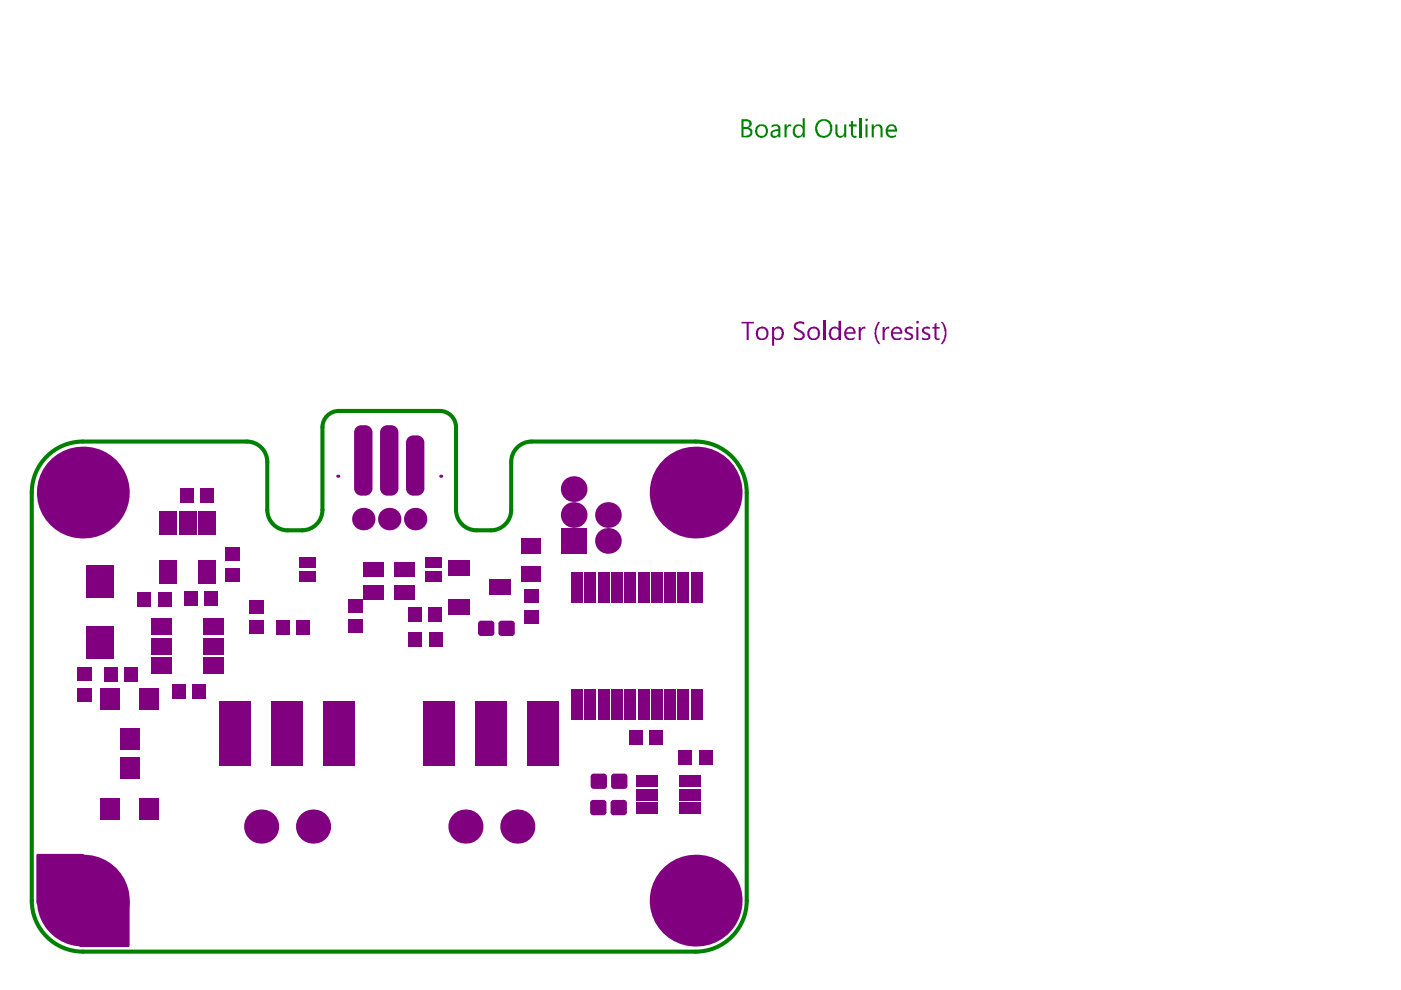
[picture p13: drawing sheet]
<svg xmlns="http://www.w3.org/2000/svg" width="297mm" height="210mm" viewBox="0 0 297 210" stroke-linecap="round" stroke-linejoin="round" font-family="sans-serif">
<path d="M17.5 93.6h34.8M56.7 97.9v10.2M68.4 90.6v17.5M71.8 87.1h21.4M96.7 90.6v17.5M108.4 97.9v10.2M112.7 93.6h34.8M6.7 104.4v86.6M61 112.4h3.2M101 112.4h3.1M158.3 104.5v86.5M17.6 201.8h129.9" fill="none" stroke="#008000" stroke-width=".87"/>
<g fill="#008000">
<path d="M166.3 26.4h.5v.5l.1-.1a.62 .62 0 0 1 .9-.4v.4h-.1a.31 .31 0 0 0-.4-.1 .31 .31 0 0 0-.2 .2l-.2 .1-.1 .4v1.7h-.5z"/>
<path d="M177.1 26.4h.5v1.6a.68 .68 0 0 0 .5 .8 .68 .68 0 0 0 .8-.4l.1-2h.4v2.7h-.4v-.4l-.1 .1a.89 .89 0 0 1-1 .4 .89 .89 0 0 1-.7-.7h-.1z"/>
<path d="M180.4 25.7l.5-.1v.8h.7v.4h-.7v1.8l.1 .2h.6v.3a.83 .83 0 0 1-1.2-.7v-1.6h-.4v-.4h.4z"/>
<path d="M157.6 25.7v1.2h.5a.62 .62 0 0 0 .8-.5 .62 .62 0 0 0-.7-.7zM157.6 27.4v1.4h.7v-.1a.59 .59 0 0 0 .8-.3l-.1-.8-.4-.2zM157.2 25.3h1.1a.94 .94 0 0 1 1 .6 .94 .94 0 0 1-.4 1.1l-.2 .1a.86 .86 0 0 1 .8 1.3l-.3 .5-.5 .2h-1.5z"/>
<path d="M160.7 27l-.1 .4a1.04 1.04 0 0 0 .2 1.1 1.04 1.04 0 0 0 1.1 .3 1.33 1.33 0 0 0 0-2l-.7-.1zM160.3 26.9a1.42 1.42 0 0 1 2-.3 1.42 1.42 0 0 1 .3 2 1.42 1.42 0 0 1-2 .3 1.54 1.54 0 0 1-.4-1.6z"/>
<path d="M163.8 28.1a.58 .58 0 0 0 .3 .7 .58 .58 0 0 0 .7-.1v-.1a.57 .57 0 0 0 .2-.8h-.6zM163.6 26.6a1.1 1.1 0 0 1 1.2-.2 1.1 1.1 0 0 1 .7 1v1.7h-.5v-.4a.86 .86 0 0 1-1.2 .4 .86 .86 0 0 1-.3-1.2l.4-.3 1.1-.2v-.3a.59 .59 0 0 0-1-.3l-.4 .2z"/>
<path d="M168.3 26.8a1.21 1.21 0 0 1 1.9 0v-1.7h.4v4h-.4v-.4a1.22 1.22 0 0 1-1.6 .3 1.22 1.22 0 0 1-.5-1.5zM168.6 27a1.65 1.65 0 0 0 .3 1.7 .88 .88 0 0 0 1.3-.8v-.4a.77 .77 0 0 0-.6-.8 .77 .77 0 0 0-.8 .3z"/>
<path d="M173.5 26.3a2.12 2.12 0 0 0 .5 2.4 1.44 1.44 0 0 0 2-1.6 1.38 1.38 0 0 0-.9-1.4 1.38 1.38 0 0 0-1.6 .6zM173.4 25.7a1.89 1.89 0 0 1 2.2-.2 1.89 1.89 0 0 1 .9 2.1 1.84 1.84 0 0 1-2.2 1.6 1.84 1.84 0 0 1-1.5-2.2l.1-.6z"/>
</g>
<path d="M182.4 25.1v4" fill="none" stroke="#008000" stroke-width=".44"/>
<g fill="#008000">
<path d="M184.8 26.4h.5v.4a1.02 1.02 0 0 1 1-.4 1.02 1.02 0 0 1 .8 .9v1.8h-.4v-1.5a.68 .68 0 0 0-.5-.9 .68 .68 0 0 0-.8 .7h-.1v1.7h-.5z"/>
<path d="M183.5 25.2a.32 .32 0 0 1 .4 0 .32 .32 0 0 1 0 .4 .32 .32 0 0 1-.4 0 .32 .32 0 0 1 0-.4zM183.5 26.4h.4v2.7h-.4z"/>
<path d="M188.4 26.9l-.2 .6h1.6l-.1-.2a.61 .61 0 0 0-.5-.6 .61 .61 0 0 0-.6 .2zM188.1 26.7a1.2 1.2 0 0 1 1.4-.3 1.2 1.2 0 0 1 .7 1.2v.3h-2v.1a1.06 1.06 0 0 0 1.8 .6v.3a1.33 1.33 0 0 1-1.6 .2 1.33 1.33 0 0 1-.6-1.5z"/>
</g>
<path d="M17.6 93.6a10.8 10.8 0 0 0-10.9 10.8M52.3 93.6a4.3 4.3 0 0 1 4.4 4.3M71.8 87.1a3.5 3.5 0 0 0-3.4 3.5M93.2 87.1a3.5 3.5 0 0 1 3.5 3.5M112.7 93.6a4.3 4.3 0 0 0-4.3 4.3M147.5 93.6a10.8 10.8 0 0 1 10.8 10.8M56.7 108.1a4.3 4.3 0 0 0 4.3 4.3M68.4 108.1a4.3 4.3 0 0 1-4.4 4.3M96.7 108.1a4.3 4.3 0 0 0 4.3 4.3M108.4 108.1a4.3 4.3 0 0 1-4.3 4.3M6.7 191a10.8 10.8 0 0 0 10.9 10.8M158.3 191a10.8 10.8 0 0 1-10.8 10.8" fill="none" stroke="#008000" stroke-width=".87"/>
<g fill="#800080">
<path d="M7.8 181.1h9.8l9.8 9.7v9.9h-10.5l-9.2-9.2z"/>
<path d="M157.2 68.2h2.6v.4h-1.1v3.5h-.4v-3.5h-1.1z"/>
<path d="M168.5 68.5h.1a2.08 2.08 0 0 1 1.9-.3v.6a1.32 1.32 0 0 0-1.7 .2l.1 .6 1 .5a1.05 1.05 0 0 1 .7 1.4 1.05 1.05 0 0 1-1.4 .6l-.9-.1v-.6h.1a1.2 1.2 0 0 0 1.8-.1v-.1a1.23 1.23 0 0 0-1-.9v-.1a1.02 1.02 0 0 1-.7-1.6z"/>
<path d="M160.8 70a1.26 1.26 0 0 0 .6 1.8h.1a1.05 1.05 0 0 0 1-1.5 1.06 1.06 0 0 0-1.3-.6zM160.5 69.7a1.47 1.47 0 0 1 2.3 .2 1.48 1.48 0 0 1-.2 1.7 1.48 1.48 0 0 1-1.7 .4l-.2-.1a1.74 1.74 0 0 1-.3-1.9z"/>
<path d="M163.7 69.3h.4v.5a1.05 1.05 0 0 1 1.2-.5 1.05 1.05 0 0 1 .8 1 1.29 1.29 0 0 1-1.3 1.8l-.4-.1-.3-.4v1.7h-.4zM164.2 69.9l-.1 1.1a.78 .78 0 0 0 .9 .8 .78 .78 0 0 0 .7-1l.1-.1-.1-.3a.77 .77 0 0 0-.4-.7 .77 .77 0 0 0-.8 .1z"/>
<path d="M171.7 70a1.19 1.19 0 0 0 .6 1.8h.1a1.13 1.13 0 0 0 1-.9 1.13 1.13 0 0 0-.5-1.2h-.7zM171.4 69.8a1.39 1.39 0 0 1 2.4 .3v.1a1.41 1.41 0 0 1-.8 1.8 1.41 1.41 0 0 1-1.8-.8v-1z"/>
</g>
<path d="M174.8 68v4.1" fill="none" stroke="#800080" stroke-width=".44"/>
<g fill="#800080">
<path d="M182.1 69.3h.4v.6a.55 .55 0 0 1 .6-.6l.3-.1 .1 .6a.73 .73 0 0 0-.8 .1 .73 .73 0 0 0-.2 .8v1.4h-.4z"/>
<path d="M186 68.5l.2-.3h.5l-.2 .2v.2a3.5 3.5 0 0 0 .2 4.4h-.5l-.1-.3a3.8 3.8 0 0 1-.1-4.1z"/>
<path d="M187.1 69.3h.5v.6l.2-.4 .6-.3 .2 .6a.56 .56 0 0 0-.7 0 .56 .56 0 0 0-.2 .5l-.1 1.8h-.5z"/>
<path d="M191.9 69.7a1.4 1.4 0 0 1 1.6-.4v.5h-.2a.58 .58 0 0 0-.7-.2 .58 .58 0 0 0-.3 .7l.2 .1a1.13 1.13 0 0 1 1.1 1.1 1.46 1.46 0 0 1-1.9 .5v-.5h.2a.94 .94 0 0 0 1.3-.1l-.2-.4a1.43 1.43 0 0 1-1.3-1z"/>
<path d="M195.7 69.5l.6-.3 .8 .1v.5l-.4-.1a.47 .47 0 0 0-.6 0 .47 .47 0 0 0-.1 .6l.5 .2a.8 .8 0 0 1 .7 1 .8 .8 0 0 1-1.1 .6l-.6-.1v-.5l.4 .3 .8-.2a.38 .38 0 0 0 .1-.4 .38 .38 0 0 0-.4-.2l-.1-.1a.87 .87 0 0 1-.7-1.2z"/>
<path d="M198.1 68.7l.5-.2v.8h.6v.4h-.6v1.5a.4 .4 0 0 0 .1 .6 .4 .4 0 0 0 .5-.2v.5h-.2a.55 .55 0 0 1-.8-.5h-.1v-1.9h-.4v-.4h.4z"/>
<path d="M199.4 68.2h.5l.1 .3a3.9 3.9 0 0 1-.1 4.5h-.5l.4-.5a3.7 3.7 0 0 0-.1-4z"/>
<path d="M175.9 69.8a1.44 1.44 0 0 1 1.5-.5l.4 .4v-1.7h.5v4.1h-.5v-.5a1.09 1.09 0 0 1-1.3 .5 1.09 1.09 0 0 1-.7-1.1l-.1-.5zM176.5 69.8l-.2 .3a1.17 1.17 0 0 0 .6 1.7 .55 .55 0 0 0 .8-.5h.1v-.9a.77 .77 0 0 0-.4-.7 .77 .77 0 0 0-.8 .1z"/>
<path d="M179.5 70l-.1 .4h1.6v-.1a.72 .72 0 0 0-1.1-.5zM179.2 69.8a1.22 1.22 0 0 1 1.4-.4 1.22 1.22 0 0 1 .8 1.1v.3h-2a.99 .99 0 0 0 .5 .9 .99 .99 0 0 0 1.1-.1l.2-.2v.5a1.7 1.7 0 0 1-2-.3 2.04 2.04 0 0 1 0-1.8z"/>
<path d="M189.4 70l-.1 .4h1.6a.72 .72 0 0 0-.4-.7 .72 .72 0 0 0-.8 .1zM189.1 69.8a1.22 1.22 0 0 1 1.4-.4 1.22 1.22 0 0 1 .8 1.1v.3h-2a.99 .99 0 0 0 .5 .9 .99 .99 0 0 0 1.1-.1l.2-.2v.5a1.38 1.38 0 0 1-2.2-.8v-.8z"/>
<path d="M194.2 68.3a.3 .3 0 0 1 .6 0 .3 .3 0 0 1-.6 0zM194.3 69.3h.4v2.8h-.4z"/>
<path d="M128 166.6h.7zM128 166.6h.7a.65 .65 0 0 1-.7 .7z"/>
<path d="M128 164v.7zM128 164a.65 .65 0 0 1 .7 .7h-.7z"/>
<path d="M125.2 164.7h.7zM125.4 164.2l.5-.2v.7h-.7z"/>
<path d="M125.9 166.6v.7zM125.2 166.6h.7v.7a.65 .65 0 0 1-.7-.7z"/>
<path d="M132.4 166.6h.6zM132.4 166.6h.6a.65 .65 0 0 1-.6 .7z"/>
<path d="M132.4 164v.7zM132.4 164a.65 .65 0 0 1 .6 .7h-.6z"/>
<path d="M129.6 164.7h.6zM129.8 164.2l.4-.2v.7h-.6z"/>
<path d="M130.2 166.6v.7zM129.6 166.6h.6v.7a.65 .65 0 0 1-.6-.7z"/>
<path d="M127.9 172.2h.7zM127.9 172.2h.7a.65 .65 0 0 1-.7 .6z"/>
<path d="M127.9 169.6v.7zM127.9 169.6a.65 .65 0 0 1 .7 .7h-.7z"/>
<path d="M125.1 170.3h.7zM125.3 169.8l.5-.2v.7h-.7z"/>
<path d="M125.8 172.2v.6zM125.1 172.2h.7v.6a.65 .65 0 0 1-.7-.6z"/>
<path d="M132.3 172.2h.6zM132.3 172.2h.6a.65 .65 0 0 1-.6 .6z"/>
<path d="M132.3 169.6v.7zM132.3 169.6a.65 .65 0 0 1 .6 .7h-.6z"/>
<path d="M129.5 170.3h.6zM129.6 169.8l.5-.2v.7h-.6z"/>
<path d="M130.1 172.2v.6zM129.5 172.2h.6v.6a.65 .65 0 0 1-.6-.6z"/>
<path d="M101.3 132.3h.7zM101.5 131.8l.5-.2v.7h-.7z"/>
<path d="M102 134.2v.6zM101.3 134.2h.7v.6a.65 .65 0 0 1-.7-.6z"/>
<path d="M104.2 134.2h.6zM104.2 134.2h.6a.65 .65 0 0 1-.6 .6z"/>
<path d="M104.2 131.6v.7zM104.2 131.6a.65 .65 0 0 1 .6 .7h-.6z"/>
<path d="M105.7 132.3h.6zM105.9 131.8l.4-.2v.7h-.6z"/>
<path d="M106.3 134.2v.6zM105.7 134.2h.6v.6a.65 .65 0 0 1-.6-.6z"/>
<path d="M108.5 134.2h.6zM108.5 134.2h.6a.65 .65 0 0 1-.6 .6z"/>
<path d="M108.5 131.6v.7zM108.5 131.6a.65 .65 0 0 1 .6 .7h-.6z"/>
<path d="M82.1 103.6v1.5zM80.6 103.6h1.5v1.5a1.52 1.52 0 0 1-1.5-1.5z"/>
<path d="M83 103.6h1.5zM83 103.6h1.5a1.52 1.52 0 0 1-1.5 1.5z"/>
<path d="M83 90.2v1.5zM83 90.2a1.52 1.52 0 0 1 1.5 1.5h-1.5z"/>
<path d="M80.6 91.7h1.5zM80.9 90.8l.7-.6h.5v1.5h-1.5z"/>
<path d="M87.6 103.6v1.5zM86.1 103.6h1.5v1.5a1.52 1.52 0 0 1-1.5-1.5z"/>
<path d="M88.5 103.6h1.5zM88.5 103.6h1.5a1.52 1.52 0 0 1-1.5 1.5z"/>
<path d="M88.5 92.3v1.5zM88.5 92.3a1.52 1.52 0 0 1 1.5 1.5h-1.5z"/>
<path d="M86.1 93.8h1.5zM86.4 92.9l.7-.5 .5-.1v1.5h-1.5z"/>
<path d="M76.6 103.6v1.5zM75.1 103.6h1.5v1.5a1.52 1.52 0 0 1-1.5-1.5z"/>
<path d="M77.5 103.6h1.5zM77.5 103.6h1.5a1.52 1.52 0 0 1-1.5 1.5z"/>
<path d="M77.5 90.2v1.5zM77.5 90.2a1.52 1.52 0 0 1 1.5 1.5h-1.5z"/>
<path d="M75.1 91.7h1.5zM75.4 90.8l.7-.6h.5v1.5h-1.5z"/>
<circle cx="55.4" cy="175.3" r="3.6"/>
<circle cx="66.4" cy="175.3" r="3.6"/>
<circle cx="71.6" cy="101" r=".32"/>
<circle cx="77" cy="110.1" r="2.38"/>
<circle cx="82.5" cy="110.1" r="2.38"/>
<circle cx="17.6" cy="191" r="9.7"/>
<circle cx="17.6" cy="104.4" r="9.7"/>
<circle cx="93.4" cy="101" r=".32"/>
<circle cx="128.9" cy="114.7" r="2.73"/>
<circle cx="88" cy="110.1" r="2.38"/>
<circle cx="121.6" cy="109.2" r="2.73"/>
<circle cx="128.9" cy="109.2" r="2.73"/>
<circle cx="147.5" cy="104.4" r="9.7"/>
<circle cx="121.6" cy="103.7" r="2.73"/>
<circle cx="98.7" cy="175.3" r="3.6"/>
<circle cx="109.7" cy="175.3" r="3.6"/>
<circle cx="147.5" cy="191" r="9.7"/>
</g>
<g fill="#800080">
<path d="M118.9 112h5.5v5.4h-5.5z" fill-rule="evenodd"/>
<path d="M68.5 148.7h6.7v13.6h-6.7z" fill-rule="evenodd"/>
<path d="M57.5 148.7h6.7v13.6h-6.7z" fill-rule="evenodd"/>
<path d="M46.5 148.7h6.7v13.6h-6.7z" fill-rule="evenodd"/>
<path d="M89.8 148.7h6.7v13.6h-6.7z" fill-rule="evenodd"/>
<path d="M100.8 148.7h6.7v13.6h-6.7z" fill-rule="evenodd"/>
<path d="M111.8 148.7h6.7v13.6h-6.7z" fill-rule="evenodd"/>
<path d="M18.2 132.7h5.8v6.9h-5.8z" fill-rule="evenodd"/>
<path d="M18.2 119.9h5.8v6.9h-5.8z" fill-rule="evenodd"/>
<path d="M143.9 159h2.8v3h-2.8z" fill-rule="evenodd"/>
<path d="M148.2 159h2.8v3h-2.8z" fill-rule="evenodd"/>
<path d="M16.4 141.5h3v2.8h-3z" fill-rule="evenodd"/>
<path d="M16.4 145.9h3v2.8h-3z" fill-rule="evenodd"/>
<path d="M95.1 118.8h4.6v3.3h-4.6z" fill-rule="evenodd"/>
<path d="M95.1 127h4.6v3.3h-4.6z" fill-rule="evenodd"/>
<path d="M103.8 122.9h4.5v3.3h-4.5z" fill-rule="evenodd"/>
<path d="M90.1 118.1h3.4v2.2h-3.4z" fill-rule="evenodd"/>
<path d="M90.1 121.1h3.4v2.2h-3.4z" fill-rule="evenodd"/>
<path d="M121.2 146.2h2.4v6.5h-2.4z" fill-rule="evenodd"/>
<path d="M124 146.2h2.4v6.5h-2.4z" fill-rule="evenodd"/>
<path d="M126.8 146.2h2.4v6.5h-2.4z" fill-rule="evenodd"/>
<path d="M129.6 146.2h2.4v6.5h-2.4z" fill-rule="evenodd"/>
<path d="M132.4 146.2h2.4v6.5h-2.4z" fill-rule="evenodd"/>
<path d="M135.3 146.2h2.3v6.5h-2.3z" fill-rule="evenodd"/>
<path d="M138.1 146.2h2.4v6.5h-2.4z" fill-rule="evenodd"/>
<path d="M140.9 146.2h2.4v6.5h-2.4z" fill-rule="evenodd"/>
<path d="M143.7 146.2h2.4v6.5h-2.4z" fill-rule="evenodd"/>
<path d="M146.5 146.2h2.4v6.5h-2.4z" fill-rule="evenodd"/>
<path d="M146.5 121.3h2.4v6.5h-2.4z" fill-rule="evenodd"/>
<path d="M143.7 121.3h2.4v6.5h-2.4z" fill-rule="evenodd"/>
<path d="M140.9 121.3h2.4v6.5h-2.4z" fill-rule="evenodd"/>
<path d="M138.1 121.3h2.4v6.5h-2.4z" fill-rule="evenodd"/>
<path d="M135.3 121.3h2.3v6.5h-2.3z" fill-rule="evenodd"/>
<path d="M132.4 121.3h2.4v6.5h-2.4z" fill-rule="evenodd"/>
<path d="M129.6 121.3h2.4v6.5h-2.4z" fill-rule="evenodd"/>
<path d="M126.8 121.3h2.4v6.5h-2.4z" fill-rule="evenodd"/>
<path d="M124 121.3h2.4v6.5h-2.4z" fill-rule="evenodd"/>
<path d="M121.2 121.3h2.4v6.5h-2.4z" fill-rule="evenodd"/>
<path d="M22.1 141.4h2.9v3h-2.9z" fill-rule="evenodd"/>
<path d="M26.5 141.4h2.8v3h-2.8z" fill-rule="evenodd"/>
<path d="M32.2 131.1h4.3v3.5h-4.3z" fill-rule="evenodd"/>
<path d="M32.2 135.3h4.3v3.4h-4.3z" fill-rule="evenodd"/>
<path d="M32.2 139.4h4.3v3.4h-4.3z" fill-rule="evenodd"/>
<path d="M43 131.1h4.3v3.5h-4.3z" fill-rule="evenodd"/>
<path d="M43 135.3h4.3v3.4h-4.3z" fill-rule="evenodd"/>
<path d="M43 139.4h4.3v3.4h-4.3z" fill-rule="evenodd"/>
<path d="M125.2 164.7l.7-.7h2.1l.7 .7v1.9l-.7 .7h-2.1l-.7-.7z" fill-rule="evenodd"/>
<path d="M129.6 164.7l.6-.7h2.2l.6 .7v1.9l-.6 .7h-2.2l-.6-.7z" fill-rule="evenodd"/>
<path d="M125.1 170.3l.7-.7h2.1l.7 .7v1.9l-.7 .6h-2.1l-.7-.6z" fill-rule="evenodd"/>
<path d="M129.5 170.3l.6-.7h2.2l.6 .7v1.9l-.6 .6h-2.2l-.6-.6z" fill-rule="evenodd"/>
<path d="M101.3 132.3l.7-.7h2.2l.6 .7v1.9l-.6 .6h-2.2l-.7-.6z" fill-rule="evenodd"/>
<path d="M105.7 132.3l.6-.7h2.2l.6 .7v1.9l-.6 .6h-2.2l-.6-.6z" fill-rule="evenodd"/>
<path d="M42 118.8h3.7v5h-3.7z" fill-rule="evenodd"/>
<path d="M33.8 118.8h3.7v5h-3.7z" fill-rule="evenodd"/>
<path d="M33.8 108.4h3.7v5h-3.7z" fill-rule="evenodd"/>
<path d="M37.9 108.4h3.7v5h-3.7z" fill-rule="evenodd"/>
<path d="M42 108.4h3.7v5h-3.7z" fill-rule="evenodd"/>
<path d="M33.5 125.5h2.8v3.1h-2.8z" fill-rule="evenodd"/>
<path d="M29.1 125.5h2.9v3.1h-2.9z" fill-rule="evenodd"/>
<path d="M36.5 145.1h2.8v3h-2.8z" fill-rule="evenodd"/>
<path d="M40.8 145.1h2.9v3h-2.9z" fill-rule="evenodd"/>
<path d="M38.1 103.5h2.8v3h-2.8z" fill-rule="evenodd"/>
<path d="M42.5 103.5h2.8v3h-2.8z" fill-rule="evenodd"/>
<path d="M86.5 128.7h2.8v3.1h-2.8z" fill-rule="evenodd"/>
<path d="M90.9 128.7h2.8v3.1h-2.8z" fill-rule="evenodd"/>
<path d="M86.6 134.2h2.9v3h-2.9z" fill-rule="evenodd"/>
<path d="M91 134.2h2.8v3h-2.8z" fill-rule="evenodd"/>
<path d="M137.7 154.7h2.8v3.1h-2.8z" fill-rule="evenodd"/>
<path d="M133.4 154.7h2.8v3.1h-2.8z" fill-rule="evenodd"/>
<path d="M134.8 170.1h4.6v2.4h-4.6z" fill-rule="evenodd"/>
<path d="M134.8 167.3h4.6v2.3h-4.6z" fill-rule="evenodd"/>
<path d="M134.8 164.5h4.6v2.3h-4.6z" fill-rule="evenodd"/>
<path d="M143.9 164.5h4.6v2.3h-4.6z" fill-rule="evenodd"/>
<path d="M143.9 167.3h4.6v2.3h-4.6z" fill-rule="evenodd"/>
<path d="M143.9 170.1h4.6v2.4h-4.6z" fill-rule="evenodd"/>
<path d="M110.6 114.1h4.1v3.2h-4.1z" fill-rule="evenodd"/>
<path d="M110.6 120.1h4.1v3.3h-4.1z" fill-rule="evenodd"/>
<path d="M58.5 131.5h2.8v3h-2.8z" fill-rule="evenodd"/>
<path d="M62.8 131.5h2.8v3h-2.8z" fill-rule="evenodd"/>
<path d="M52.9 131.6h3v2.8h-3z" fill-rule="evenodd"/>
<path d="M52.9 127.3h3v2.8h-3z" fill-rule="evenodd"/>
<path d="M43.3 125.4h2.8v3h-2.8z" fill-rule="evenodd"/>
<path d="M39 125.4h2.8v3h-2.8z" fill-rule="evenodd"/>
<path d="M29.6 145.9h4.1v4.5h-4.1z" fill-rule="evenodd"/>
<path d="M21.4 145.9h4.1v4.5h-4.1z" fill-rule="evenodd"/>
<path d="M25.5 154.5h4.1v4.5h-4.1z" fill-rule="evenodd"/>
<path d="M21.4 169.2h4.1v4.5h-4.1z" fill-rule="evenodd"/>
<path d="M29.6 169.2h4.1v4.5h-4.1z" fill-rule="evenodd"/>
<path d="M25.5 160.5h4.1v4.5h-4.1z" fill-rule="evenodd"/>
<path d="M73.9 131.4h3v2.8h-3z" fill-rule="evenodd"/>
<path d="M73.9 127.1h3v2.8h-3z" fill-rule="evenodd"/>
<path d="M83.6 124h4.3v3h-4.3z" fill-rule="evenodd"/>
<path d="M77.1 124h4.3v3h-4.3z" fill-rule="evenodd"/>
<path d="M83.6 119.3h4.3v3h-4.3z" fill-rule="evenodd"/>
<path d="M77.1 119.3h4.3v3h-4.3z" fill-rule="evenodd"/>
<path d="M47.7 120.5h3.1v2.8h-3.1z" fill-rule="evenodd"/>
<path d="M47.7 116.1h3.1v2.8h-3.1z" fill-rule="evenodd"/>
<path d="M63.4 121.2h3.5v2.2h-3.5z" fill-rule="evenodd"/>
<path d="M63.4 118.2h3.5v2.1h-3.5z" fill-rule="evenodd"/>
<path d="M111.1 125h3v2.8h-3z" fill-rule="evenodd"/>
<path d="M111.1 129.4h3v2.8h-3z" fill-rule="evenodd"/>
<path d="M80.6 91.7l1.5-1.5h.9l1.5 1.5v11.9l-1.5 1.5h-.9l-1.5-1.5z" fill-rule="evenodd"/>
<path d="M86.1 93.8l1.5-1.5h.9l1.5 1.5v9.8l-1.5 1.5h-.9l-1.5-1.5z" fill-rule="evenodd"/>
<path d="M75.1 91.7l1.5-1.5h.9l1.5 1.5v11.9l-1.5 1.5h-.9l-1.5-1.5z" fill-rule="evenodd"/>
</g>
</svg>
